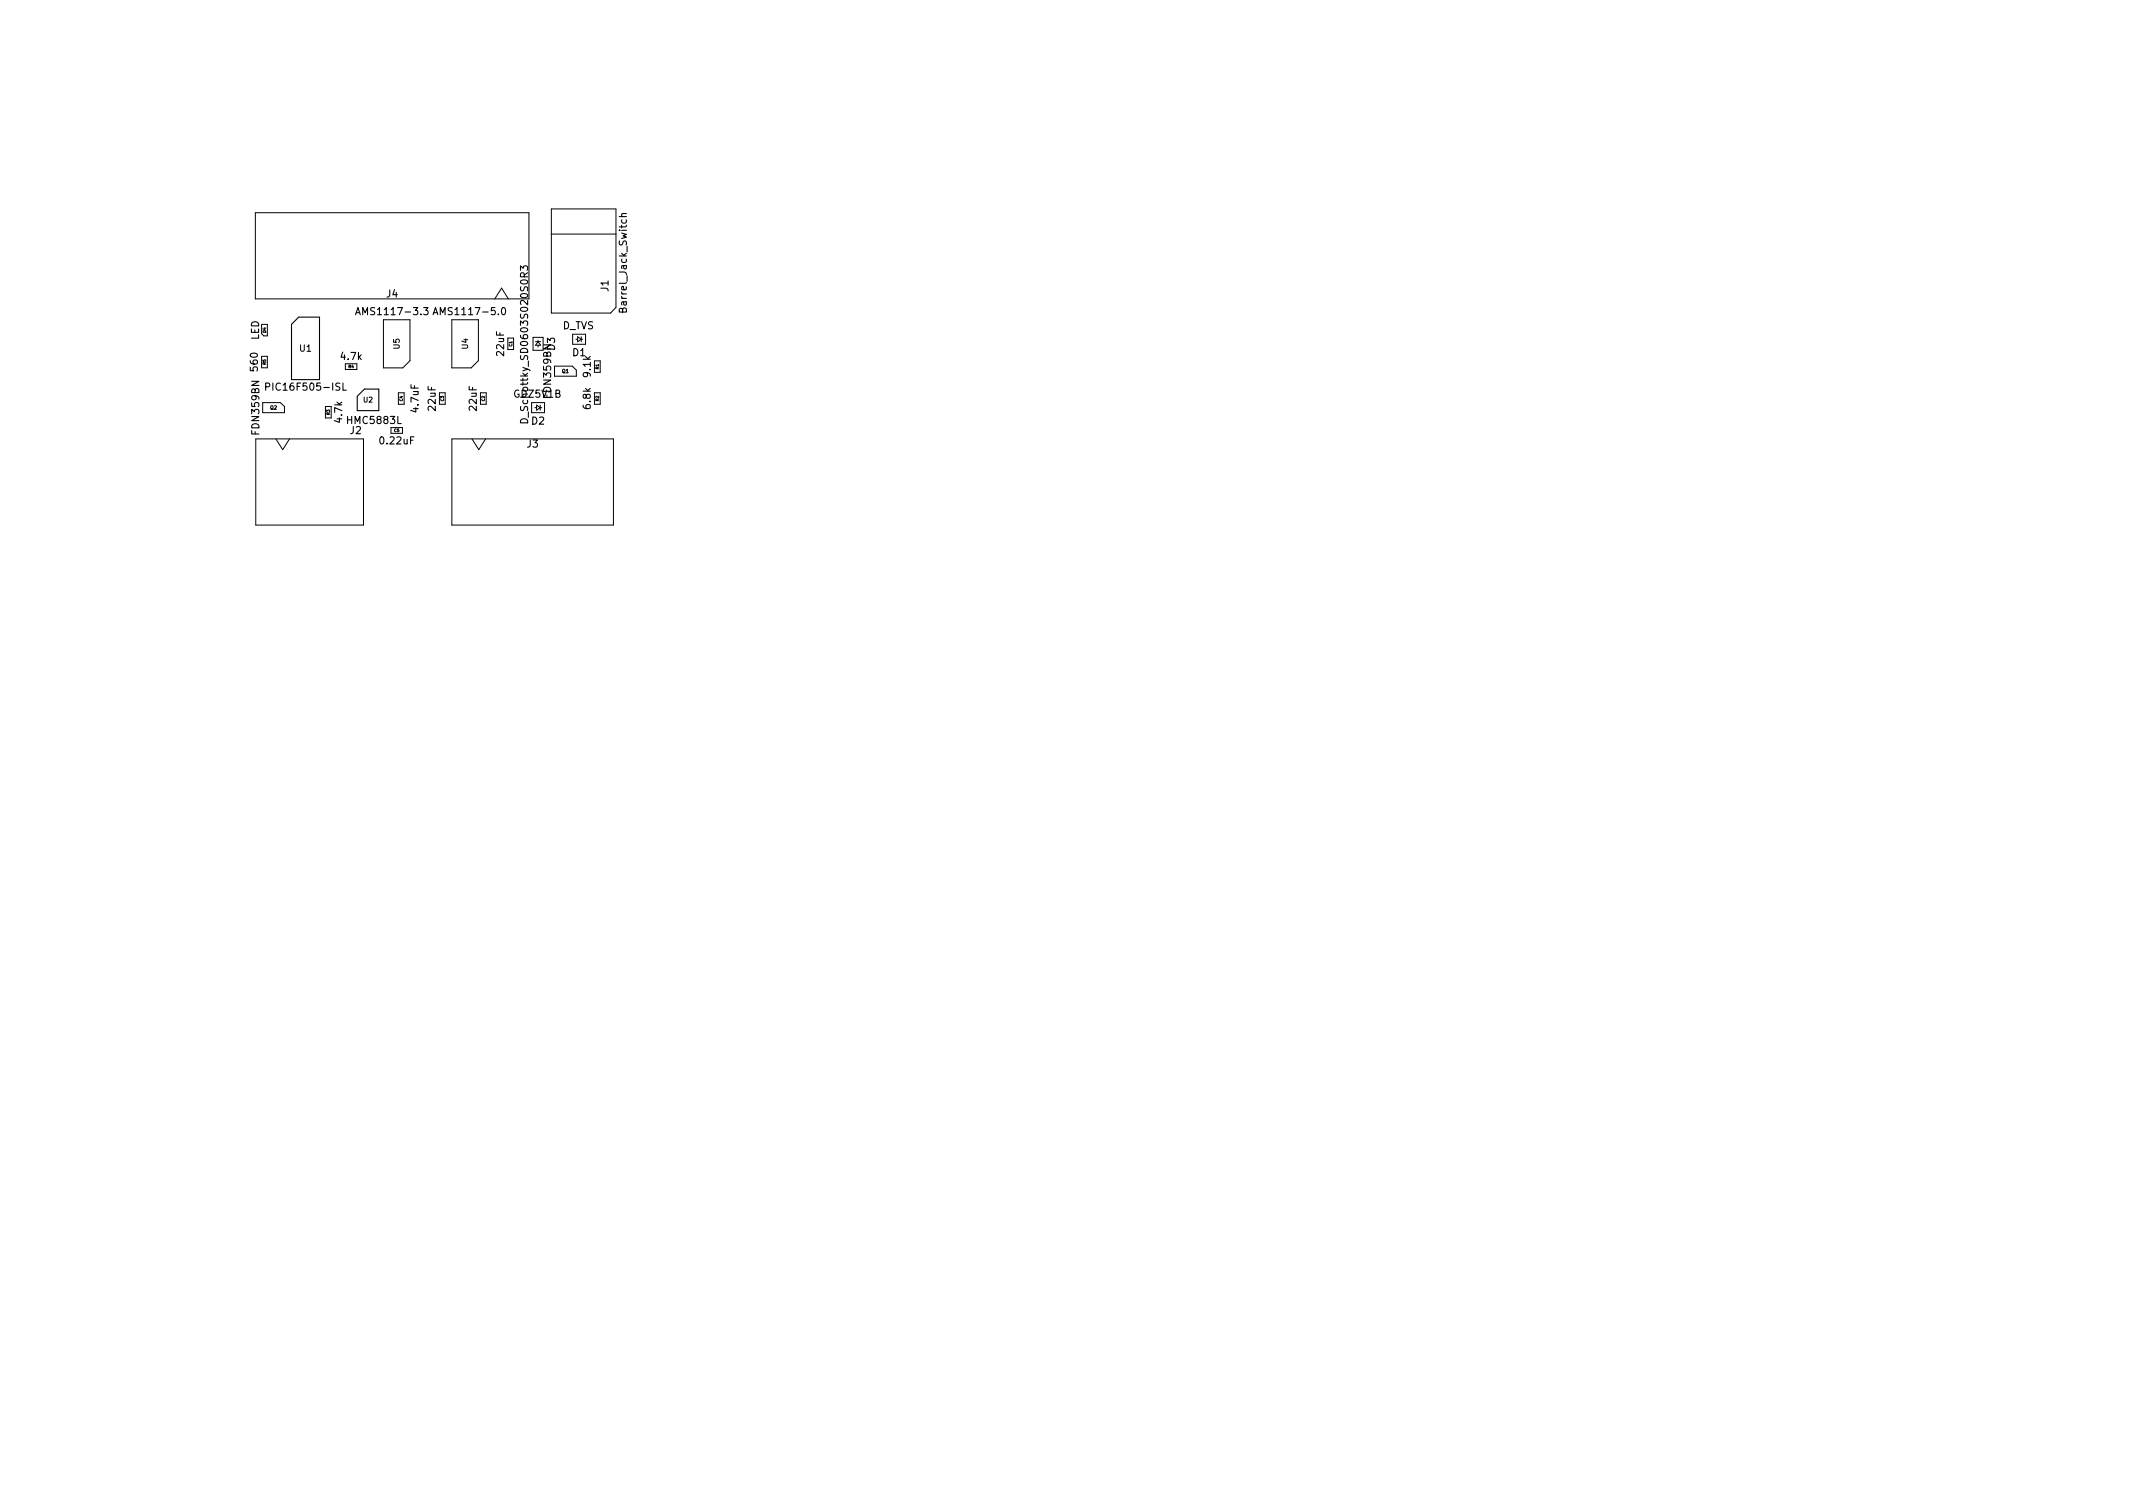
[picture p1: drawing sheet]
<svg xmlns="http://www.w3.org/2000/svg" width="297mm" height="210mm" viewBox="0 0 297 210" stroke-linecap="round" stroke-linejoin="round" font-family="sans-serif">
<defs><g id="words">
<g font-size="1.4">
<text x="53.8" y="41.4">J4</text>
<text x="84.7" y="40.6" transform="rotate(-90 84.7 40.6)">J1</text>
<text x="36.1" y="47.4" transform="rotate(-90 36.1 47.4)">LED</text>
<text x="50.3" y="43.9">AMS1117-3.3</text>
<text x="61.1" y="43.9">AMS1117-5.0</text>
<text x="78.3" y="45.8">D_TVS</text>
<text x="87.3" y="43.2" transform="rotate(-90 87.3 43.2)">Barrel_Jack_Switch</text>
<text x="35.9" y="51.6" transform="rotate(-90 35.9 51.6)">560</text>
<text x="47.5" y="50.1">4.7k</text>
<text x="70.2" y="49.5" transform="rotate(-90 70.2 49.5)">22uF</text>
<text x="77.3" y="48.8" transform="rotate(-90 77.3 48.8)">D3</text>
<text x="79.8" y="49.6">D1</text>
<text x="82.3" y="52.4" transform="rotate(-90 82.3 52.4)">9.1k</text>
<text x="37.7" y="54.4">PIC16F505-ISL</text>
<text x="47.6" y="58.8" transform="rotate(-90 47.6 58.8)">4.7k</text>
<text x="48.5" y="59">HMC5883L</text>
<text x="58.3" y="57.3" transform="rotate(-90 58.3 57.3)">4.7uF</text>
<text x="60.7" y="57.1" transform="rotate(-90 60.7 57.1)">22uF</text>
<text x="66.4" y="57.1" transform="rotate(-90 66.4 57.1)">22uF</text>
<text x="71.6" y="55.4">GDZ5V1B</text>
<text x="73.5" y="58.1" transform="rotate(-90 73.5 58.1)">D_Schottky_SD0603S020S0R3</text>
<text x="74" y="59.1">D2</text>
<text x="76.7" y="55.3" transform="rotate(-90 76.7 55.3)">FDN359BN</text>
<text x="82.3" y="56.8" transform="rotate(-90 82.3 56.8)">6.8k</text>
<text x="36.1" y="60.4" transform="rotate(-90 36.1 60.4)">FDN359BN</text>
<text x="48.8" y="60.4">J2</text>
<text x="53" y="61.9">0.22uF</text>
<text x="73.4" y="62.3">J3</text>
</g>
<text font-size="1.3" x="41.7" y="49">U1</text>
<g font-size="1.1">
<text x="55.6" y="48.6" transform="rotate(-90 55.6 48.6)">U5</text>
<text x="65.2" y="48.6" transform="rotate(-90 65.2 48.6)">U4</text>
</g>
<text font-size="1" x="50.6" y="56">U2</text>
<g font-size=".7">
<text x="78.3" y="51.9">Q1</text>
<text x="37.6" y="57">Q2</text>
</g>
<g font-size=".6">
<text x="37" y="46.3" transform="rotate(-90 37 46.3)">D4</text>
<text x="37" y="50.8" transform="rotate(-90 37 50.8)">R5</text>
<text x="48.5" y="51.2">R4</text>
<text x="71.3" y="48.2" transform="rotate(-90 71.3 48.2)">C1</text>
<text x="83.4" y="51.4" transform="rotate(-90 83.4 51.4)">R1</text>
<text x="45.9" y="57.8" transform="rotate(-90 45.9 57.8)">R3</text>
<text x="56.1" y="55.8" transform="rotate(-90 56.1 55.8)">C4</text>
<text x="61.8" y="55.8" transform="rotate(-90 61.8 55.8)">C3</text>
<text x="67.5" y="55.8" transform="rotate(-90 67.5 55.8)">C2</text>
<text x="83.4" y="55.8" transform="rotate(-90 83.4 55.8)">R2</text>
<text x="54.9" y="60.1">C5</text>
</g>
</g></defs>
<g fill="none" stroke="#000" stroke-width=".14">
<path d="M35.6 29.6h38.1v12h-38.1zM76.8 29.1h9v13.7l-.8 .8h-8.2zM76.8 32.6h9M36.4 45.2h.8v1.6h-.5l-.3-.3M36.4 49.6h.8v1.6h-.8zM36.6 56.1h2.4l.6 .5v.9h-3M45.3 56.6h.8v1.6h-.8zM48.1 50.6h1.6v.8h-1.6zM53.4 44.5h3.7v5.7l-1 1h-2.7zM54.4 59.5v.8h1.6v-.8M55.5 54.7h.8v1.6h-.8zM61.2 54.7h.8v1.6h-.8z"/>
<path d="M62.9 44.5h3.7v5.7l-1 1h-2.7zM66.9 54.7h.8v1.6h-.8zM68.9 41.6l.9-1.5 1 1.5M70.7 47.1h.8v1.6h-.8zM74 56.1h1.8v1.4h-1.8M74.2 47h1.4v1.8h-1.4M74.5 56.8h.2M74.6 47.6h.7M74.7 56.4l.5 .4-.5 .3zM74.9 47.4v.2M74.9 48.1v.2M74.9 47.6l.4 .5h-.7z"/>
<path d="M75.2 56.8h.2M75.2 56.4v.7M77.2 51h2.5l.6 .5v.9h-3.1M79.7 46.5h1.8v1.4h-1.8zM80.2 47.2h.2M80.4 46.9l.5 .3-.5 .4zM80.9 46.9v.7M80.9 47.2h.2M82.8 54.7h.8v1.6h-.8zM82.8 50.2h.8v1.6h-.8zM35.6 61.1h15v12h-15zM38.4 61.1l1 1.5 .9-1.5"/>
<path d="M62.9 61.1h22.5v12h-22.5zM65.7 61.1l1 1.5 .9-1.5"/>
</g>
<path d="M72.5 37.6v-.6l.4 .4 .1-.3h.4l.1 .1-.1 .4M37 53.9l.5-.1 .1-.1-.1-.3-.5-.1v1M41.6 44.2h2.9v8.7h-3.9v-7.7zM47.8 53.3v1h.4M49.5 43.8l.3-1 .4 1M49.6 43.5h.5M49.7 55.2l1-1h2v3h-3zM59 42.8h.6l-.3 .4 .3 .1v.4l-.2 .1-.4-.1M60.3 43.8l.3-1 .4 1M60.4 43.5h.5M69.9 42.9l.2-.1a.53 .53 0 0 1 .3 .5 .53 .53 0 0 1-.3 .5l-.2-.1-.1-.3zM72.5 58.5a.54 .54 0 0 1 .6-.2 .54 .54 0 0 1 .4 .6h-1z" fill="none" stroke="#000" stroke-width=".15"/>
<use href="#words"/>
</svg>
